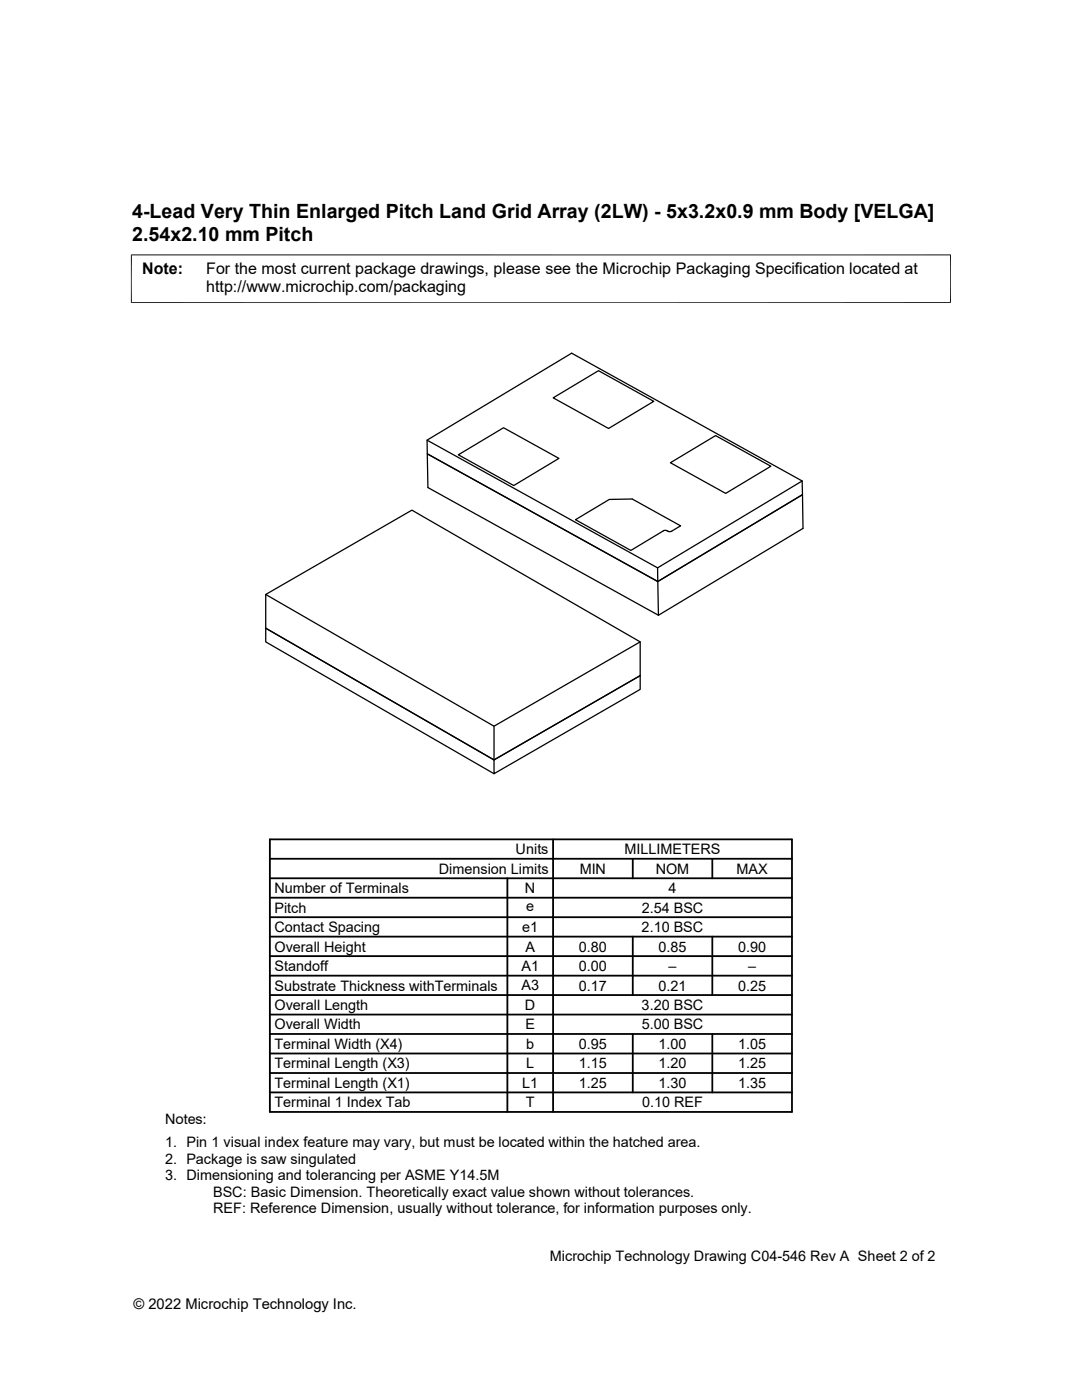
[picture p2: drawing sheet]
<svg xmlns="http://www.w3.org/2000/svg" width="216mm" height="279mm" viewBox="0 0 216 279" stroke-linecap="round" stroke-linejoin="round" font-family="sans-serif">
<defs><g id="words">
<g font-size="3.9">
<text x="26.4" y="43.5">4-Lead Very Thin Enlarged Pitch Land Grid Array (2LW) - 5x3.2x0.9 mm Body [VELGA]</text>
<text x="26.4" y="48">2.54x2.10 mm Pitch</text>
</g>
<g font-size="3.2">
<text x="28.4" y="54.6">Note:</text>
<text x="41.1" y="58.3">http://www.microchip.com/packaging</text>
<text x="41.1" y="54.6">For the most current package drawings, please see the Microchip Packaging Specification located at</text>
</g>
<g font-size="2.9">
<text x="102.9" y="170.5">Units</text>
<text x="124.6" y="170.5">MILLIMETERS</text>
<text x="54.8" y="178.2">Number of Terminals</text>
<text x="87.6" y="174.4">Dimension Limits</text>
<text x="104.8" y="178.2">N</text>
<text x="115.7" y="174.4">MIN</text>
<text x="130.8" y="174.4">NOM</text>
<text x="133.4" y="178.2">4</text>
<text x="147" y="174.4">MAX</text>
<text x="54.8" y="182.1">Pitch</text>
<text x="105" y="181.8">e</text>
<text x="128" y="182.1">2.54 BSC</text>
<text x="54.8" y="189.9">Overall Height</text>
<text x="54.8" y="186">Contact Spacing</text>
<text x="104.2" y="186">e1</text>
<text x="104.8" y="189.9">A</text>
<text x="115.5" y="189.9">0.80</text>
<text x="128" y="186">2.10 BSC</text>
<text x="131.4" y="189.9">0.85</text>
<text x="147.3" y="189.9">0.90</text>
<text x="54.8" y="197.7">Substrate Thickness withTerminals</text>
<text x="54.8" y="193.8">Standoff</text>
<text x="104.1" y="193.8">A1</text>
<text x="104.1" y="197.7">A3</text>
<text x="115.5" y="193.8">0.00</text>
<text x="115.5" y="197.7">0.17</text>
<text x="131.4" y="197.7">0.21</text>
<text x="133.4" y="193.8">–</text>
<text x="147.3" y="197.7">0.25</text>
<text x="149.3" y="193.8">–</text>
<text x="54.8" y="201.6">Overall Length</text>
<text x="104.7" y="201.6">D</text>
<text x="128" y="201.6">3.20 BSC</text>
<text x="54.8" y="209.3">Terminal Width (X4)</text>
<text x="54.8" y="205.4">Overall Width</text>
<text x="104.8" y="205.4">E</text>
<text x="105" y="209.3">b</text>
<text x="115.5" y="209.3">0.95</text>
<text x="128" y="205.4">5.00 BSC</text>
<text x="131.4" y="209.3">1.00</text>
<text x="147.3" y="209.3">1.05</text>
<text x="54.8" y="213.2">Terminal Length (X3)</text>
<text x="105" y="213.2">L</text>
<text x="115.5" y="213.2">1.15</text>
<text x="131.4" y="213.2">1.20</text>
<text x="147.3" y="213.2">1.25</text>
<text x="54.8" y="221">Terminal 1 Index Tab</text>
<text x="54.8" y="217.1">Terminal Length (X1)</text>
<text x="104.2" y="217.1">L1</text>
<text x="104.9" y="221">T</text>
<text x="115.5" y="217.1">1.25</text>
<text x="128.1" y="221">0.10 REF</text>
<text x="131.4" y="217.1">1.30</text>
<text x="147.3" y="217.1">1.35</text>
<text x="32.9" y="224.3">Notes:</text>
<text x="32.9" y="228.9">1. Pin 1 visual index feature may vary, but must be located within the hatched area.</text>
<text x="32.9" y="232.2">2. Package is saw singulated</text>
<text x="32.9" y="235.5">3. Dimensioning and tolerancing per ASME Y14.5M</text>
<text x="42.5" y="238.8">BSC: Basic Dimension. Theoretically exact value shown without tolerances.</text>
<text x="42.5" y="242.2">REF: Reference Dimension, usually without tolerance, for information purposes only.</text>
<text x="109.7" y="251.7">Microchip Technology Drawing C04-546 Rev A Sheet 2 of 2</text>
<text x="26.6" y="261.3">© 2022 Microchip Technology Inc.</text>
</g>
</g></defs>
<path d="M110.4 79.4l9-5.4 11.1 6.1-9.1 5.4zM85.2 87.8l46 25.5 .1 2.8-46-25.5 .1 6.7 46 25.5 28.8-17.3-.1-6.8-28.8 17.4 .1 6.7M91.5 90.8l9-5.4 11 6.1-9 5.4zM133.8 92.4l9-5.5 11 6.1-9 5.5zM160.1 96l-46-25.5-28.9 17.3 .1 2.8 46 25.5 28.8-17.4v-2.7l-28.9 17.3M53 118.6l29.2-16.8 45.5 26.3-29.1 16.8zM53 118.6v6.8M132.4 105.9l-6.5 4-11.1-6.2 6.8-4 4.6-.1 9.6 5.3-1.8 1.1M132.4 105.9l.5-.1 .6 .3 .5-.1M53 125.4v2.7l45.6 26.3M53 125.4l45.6 26.3v-6.8M53 125.4l45.6 26.3 29.1-16.9v2.8l-29.1 16.8v-2.7l29.1-16.9v-6.7" fill="none" stroke="#000" stroke-width=".25"/>
<path d="M26.1 50.9h163.7M26.2 50.8v9.7M189.7 50.8v9.7M26.1 60.4h163.7" fill="none" stroke="#000" stroke-width=".2"/>
<g fill="none" stroke="#000" stroke-width=".36">
<path d="M53.8 179.2h104.2M53.8 175.3h104.2M53.8 171.4h104.2M53.8 167.5h104.2v54.4h-104.2zM101.2 175.3v46.6M110.4 167.5v54.4M126.3 171.4v3.9M142.1 171.4v3.9M53.8 186.9h104.2M53.8 183h104.2M53.8 198.6h104.2M53.8 194.7h104.2"/>
<path d="M53.8 190.8h104.2M126.3 186.9v11.7M142.1 186.9v11.7M53.8 214.1h104.2M53.8 206.4h104.2M53.8 202.5h104.2M53.8 210.2h104.2M53.8 218h104.2M126.3 206.4v11.6M142.1 206.4v11.6"/>
</g>
<use href="#words"/>
</svg>
